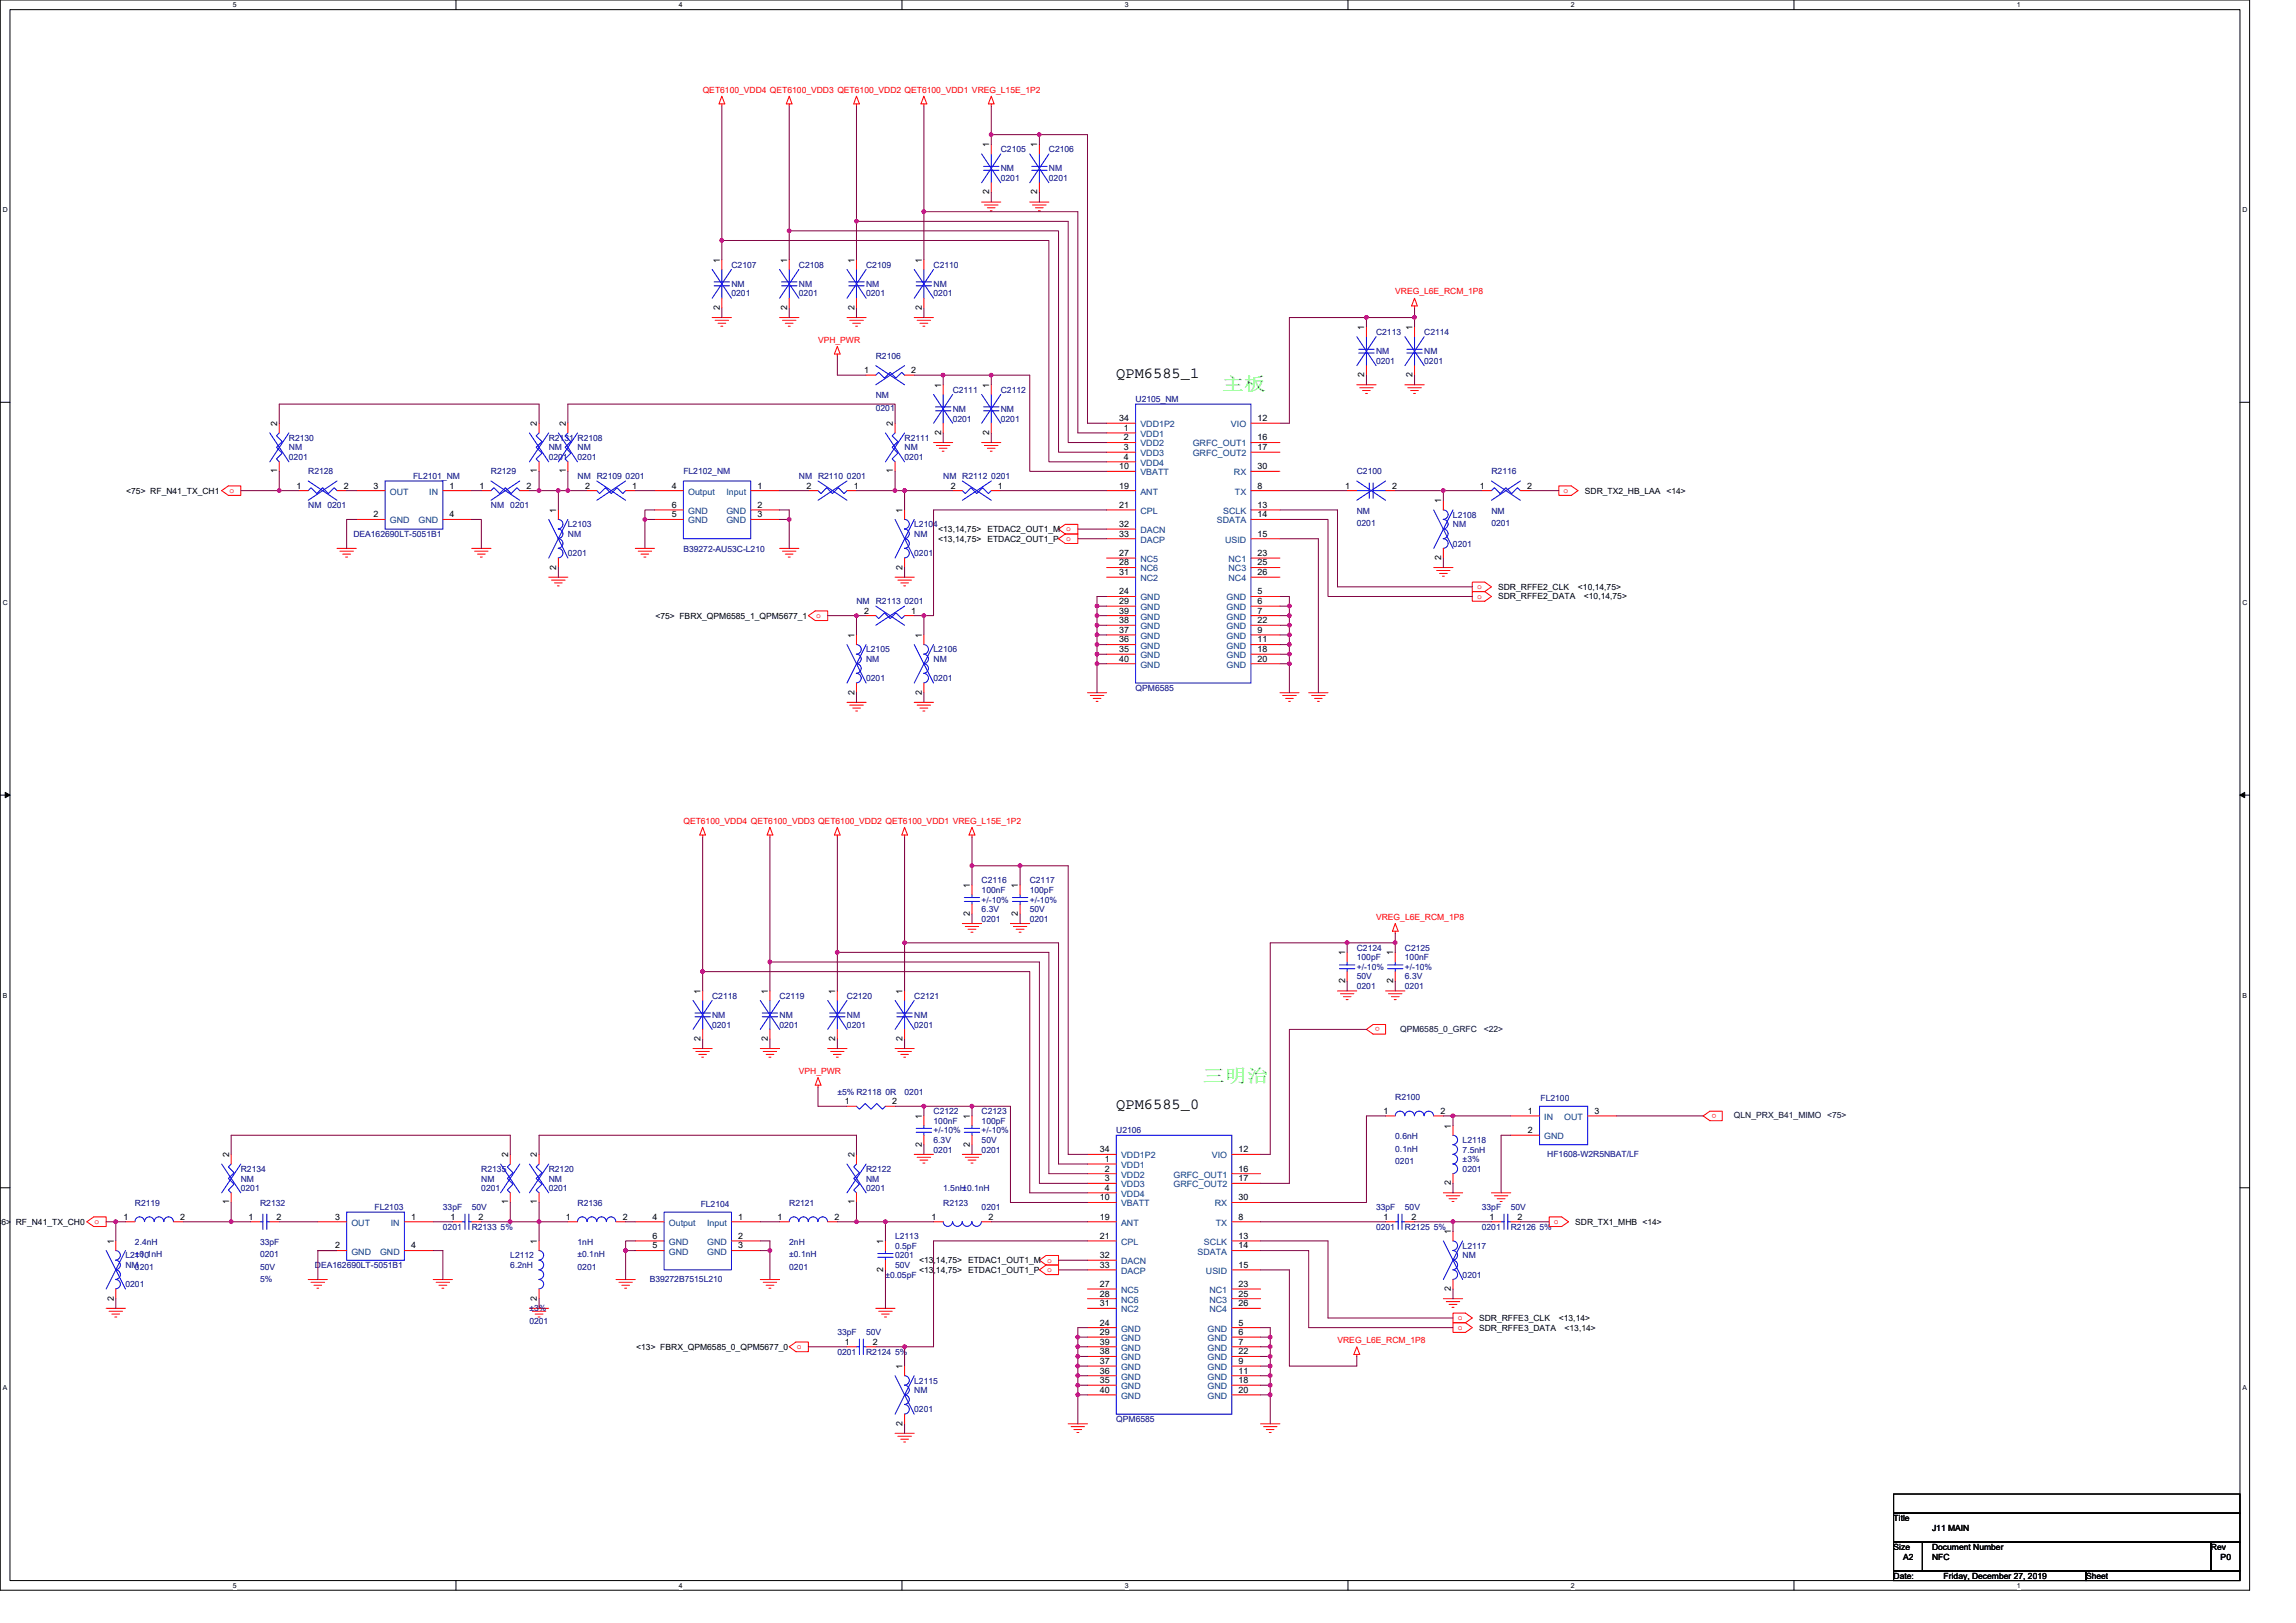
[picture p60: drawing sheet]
<svg xmlns="http://www.w3.org/2000/svg" width="297mm" height="210mm" viewBox="0 0 297 210" stroke-linecap="round" stroke-linejoin="round" font-family="sans-serif">
<defs><g id="words">
<g font-size="2.3" fill="#0f0">
<text x="158.1" y="50.4">主板</text>
<text x="155.6" y="140">三明治</text>
</g>
<g font-size="2">
<text x="144.4" y="48.9">QPM6585_1</text>
<text x="144.4" y="143.5">QPM6585_0</text>
</g>
<g font-size="1.1" fill="#f00">
<text x="90.9" y="12">QET6100_VDD4 QET6100_VDD3 QET6100_VDD2 QET6100_VDD1 VREG_L15E_1P2</text>
<text x="180.5" y="38.1">VREG_L6E_RCM_1P8</text>
<text x="105.8" y="44.3">VPH_PWR</text>
<text x="29.7" y="63.8">o</text>
<text x="202.3" y="63.8">o</text>
<text x="137.9" y="70">o</text>
<text x="191.1" y="76.2">o</text>
<text x="191.1" y="77.4">o</text>
<text x="105.6" y="79.9">o</text>
<text x="88.4" y="106.6">QET6100_VDD4 QET6100_VDD3 QET6100_VDD2 QET6100_VDD1 VREG_L15E_1P2</text>
<text x="178" y="119">VREG_L6E_RCM_1P8</text>
<text x="178.5" y="132.9" transform="rotate(180 178.5 132.9)">o</text>
<text x="103.4" y="138.9">VPH_PWR</text>
<text x="222.1" y="144.1" transform="rotate(180 222.1 144.1)">o</text>
<text x="12.2" y="158.3">o</text>
<text x="201" y="158.3">o</text>
<text x="135.5" y="163.3">o</text>
<text x="135.5" y="164.6">o</text>
<text x="173" y="173.8">VREG_L6E_RCM_1P8</text>
<text x="188.6" y="170.8">o</text>
<text x="188.6" y="172">o</text>
<text x="103.1" y="174.5">o</text>
</g>
<g font-size="1.1">
<text x="128" y="19.1" transform="rotate(-90 128 19.1)">1</text>
<text x="134.2" y="19.1" transform="rotate(-90 134.2 19.1)">1</text>
<text x="128" y="25.1" transform="rotate(-90 128 25.1)">2</text>
<text x="134.2" y="25.1" transform="rotate(-90 134.2 25.1)">2</text>
<text x="93.1" y="34" transform="rotate(-90 93.1 34)">1</text>
<text x="101.8" y="34" transform="rotate(-90 101.8 34)">1</text>
<text x="110.5" y="34" transform="rotate(-90 110.5 34)">1</text>
<text x="119.2" y="34" transform="rotate(-90 119.2 34)">1</text>
<text x="93.1" y="40.1" transform="rotate(-90 93.1 40.1)">2</text>
<text x="101.8" y="40.1" transform="rotate(-90 101.8 40.1)">2</text>
<text x="110.5" y="40.1" transform="rotate(-90 110.5 40.1)">2</text>
<text x="119.2" y="40.1" transform="rotate(-90 119.2 40.1)">2</text>
<text x="176.5" y="42.7" transform="rotate(-90 176.5 42.7)">1</text>
<text x="182.7" y="42.7" transform="rotate(-90 182.7 42.7)">1</text>
<text x="111.8" y="48.3">1</text>
<text x="117.9" y="48.3">2</text>
<text x="121.7" y="50.2" transform="rotate(-90 121.7 50.2)">1</text>
<text x="128" y="50.2" transform="rotate(-90 128 50.2)">1</text>
<text x="176.5" y="48.8" transform="rotate(-90 176.5 48.8)">2</text>
<text x="182.7" y="48.8" transform="rotate(-90 182.7 48.8)">2</text>
<text x="35.9" y="55.1" transform="rotate(-90 35.9 55.1)">2</text>
<text x="69.5" y="55.1" transform="rotate(-90 69.5 55.1)">2</text>
<text x="73.2" y="55.1" transform="rotate(-90 73.2 55.1)">2</text>
<text x="115.5" y="55.1" transform="rotate(-90 115.5 55.1)">2</text>
<text x="121.7" y="56.3" transform="rotate(-90 121.7 56.3)">2</text>
<text x="128" y="56.3" transform="rotate(-90 128 56.3)">2</text>
<text x="144.8" y="54.5">34</text>
<text x="145.4" y="55.7">1</text>
<text x="145.4" y="57">2</text>
<text x="145.4" y="58.2">3</text>
<text x="145.4" y="59.5">4</text>
<text x="162.7" y="57">16</text>
<text x="162.7" y="58.2">17</text>
<text x="162.7" y="54.5">12</text>
<text x="16.3" y="63.9">&lt;75&gt; RF_N41_TX_CH1</text>
<text x="35.9" y="61.3" transform="rotate(-90 35.9 61.3)">1</text>
<text x="38.4" y="63.2">1</text>
<text x="44.5" y="63.2">2</text>
<text x="48.3" y="63.2">3</text>
<text x="58.2" y="63.2">1</text>
<text x="62" y="63.2">1</text>
<text x="68.1" y="63.2">2</text>
<text x="69.5" y="61.3" transform="rotate(-90 69.5 61.3)">1</text>
<text x="73.2" y="61.3" transform="rotate(-90 73.2 61.3)">1</text>
<text x="75.7" y="63.2">2</text>
<text x="81.8" y="63.2">1</text>
<text x="86.9" y="63.2">4</text>
<text x="86.9" y="65.7">6</text>
<text x="98" y="63.2">1</text>
<text x="98" y="65.7">2</text>
<text x="104.3" y="63.2">2</text>
<text x="110.4" y="63.2">1</text>
<text x="115.5" y="61.3" transform="rotate(-90 115.5 61.3)">1</text>
<text x="123" y="63.2">2</text>
<text x="129.1" y="63.2">1</text>
<text x="144.8" y="63.2">19</text>
<text x="144.8" y="65.7">21</text>
<text x="144.8" y="60.7">10</text>
<text x="162.7" y="63.2">8</text>
<text x="162.7" y="60.7">30</text>
<text x="162.7" y="65.7">13</text>
<text x="174" y="63.2">1</text>
<text x="180.1" y="63.2">2</text>
<text x="186.5" y="65.1" transform="rotate(-90 186.5 65.1)">1</text>
<text x="191.4" y="63.2">1</text>
<text x="197.6" y="63.2">2</text>
<text x="205" y="63.9">SDR_TX2_HB_LAA &lt;14&gt;</text>
<text x="48.3" y="66.9">2</text>
<text x="58.2" y="66.9">4</text>
<text x="72" y="66.3" transform="rotate(-90 72 66.3)">1</text>
<text x="86.9" y="66.9">5</text>
<text x="98" y="66.9">3</text>
<text x="116.8" y="66.3" transform="rotate(-90 116.8 66.3)">1</text>
<text x="121.4" y="68.9">&lt;13,14,75&gt; ETDAC2_OUT1_M o</text>
<text x="121.4" y="70.1">&lt;13,14,75&gt; ETDAC2_OUT1_P</text>
<text x="144.8" y="68.2">32</text>
<text x="144.8" y="69.4">33</text>
<text x="144.8" y="71.9">27</text>
<text x="162.7" y="66.9">14</text>
<text x="162.7" y="69.4">15</text>
<text x="162.7" y="71.9">23</text>
<text x="72" y="73.7" transform="rotate(-90 72 73.7)">2</text>
<text x="116.8" y="73.7" transform="rotate(-90 116.8 73.7)">2</text>
<text x="144.8" y="76.9">24</text>
<text x="144.8" y="74.4">31</text>
<text x="144.8" y="73.2">28</text>
<text x="162.7" y="76.9">5</text>
<text x="162.7" y="73.2">25</text>
<text x="162.7" y="74.4">26</text>
<text x="186.5" y="72.5" transform="rotate(-90 186.5 72.5)">2</text>
<text x="193.8" y="76.3">SDR_RFFE2_CLK</text>
<text x="193.8" y="77.6">SDR_RFFE2_DATA</text>
<text x="204.1" y="76.3">&lt;10,14,75&gt;</text>
<text x="204.9" y="77.6">&lt;10,14,75&gt;</text>
<text x="84.8" y="80.1">&lt;75&gt; FBRX_QPM6585_1_QPM5677_1</text>
<text x="110.5" y="82.5" transform="rotate(-90 110.5 82.5)">1</text>
<text x="111.8" y="79.4">2</text>
<text x="117.9" y="79.4">1</text>
<text x="119.2" y="82.5" transform="rotate(-90 119.2 82.5)">1</text>
<text x="144.8" y="78.1">29</text>
<text x="144.8" y="83.1">36</text>
<text x="144.8" y="81.9">37</text>
<text x="144.8" y="80.6">38</text>
<text x="144.8" y="79.4">39</text>
<text x="162.7" y="78.1">6</text>
<text x="162.7" y="79.4">7</text>
<text x="162.7" y="80.6">22</text>
<text x="162.7" y="81.9">9</text>
<text x="162.7" y="83.1">11</text>
<text x="110.5" y="89.9" transform="rotate(-90 110.5 89.9)">2</text>
<text x="119.2" y="89.9" transform="rotate(-90 119.2 89.9)">2</text>
<text x="144.8" y="84.4">35</text>
<text x="144.8" y="85.6">40</text>
<text x="162.7" y="84.4">18</text>
<text x="162.7" y="85.6">20</text>
<text x="125.5" y="118.5" transform="rotate(-90 125.5 118.5)">2</text>
<text x="125.5" y="114.9" transform="rotate(-90 125.5 114.9)">1</text>
<text x="131.7" y="118.5" transform="rotate(-90 131.7 118.5)">2</text>
<text x="131.7" y="114.9" transform="rotate(-90 131.7 114.9)">1</text>
<text x="174" y="123.6" transform="rotate(-90 174 123.6)">1</text>
<text x="180.2" y="123.6" transform="rotate(-90 180.2 123.6)">1</text>
<text x="90.6" y="128.6" transform="rotate(-90 90.6 128.6)">1</text>
<text x="99.3" y="128.6" transform="rotate(-90 99.3 128.6)">1</text>
<text x="108.1" y="128.6" transform="rotate(-90 108.1 128.6)">1</text>
<text x="116.8" y="128.6" transform="rotate(-90 116.8 128.6)">1</text>
<text x="174" y="127.2" transform="rotate(-90 174 127.2)">2</text>
<text x="180.2" y="127.2" transform="rotate(-90 180.2 127.2)">2</text>
<text x="90.6" y="134.7" transform="rotate(-90 90.6 134.7)">2</text>
<text x="99.3" y="134.7" transform="rotate(-90 99.3 134.7)">2</text>
<text x="108.1" y="134.7" transform="rotate(-90 108.1 134.7)">2</text>
<text x="116.8" y="134.7" transform="rotate(-90 116.8 134.7)">2</text>
<text x="109.3" y="142.9">1</text>
<text x="115.4" y="142.9">2</text>
<text x="29.6" y="149.7" transform="rotate(-90 29.6 149.7)">2</text>
<text x="65.7" y="149.7" transform="rotate(-90 65.7 149.7)">2</text>
<text x="69.5" y="149.7" transform="rotate(-90 69.5 149.7)">2</text>
<text x="110.5" y="149.7" transform="rotate(-90 110.5 149.7)">2</text>
<text x="119.2" y="148.4" transform="rotate(-90 119.2 148.4)">2</text>
<text x="119.2" y="144.8" transform="rotate(-90 119.2 144.8)">1</text>
<text x="125.5" y="148.4" transform="rotate(-90 125.5 148.4)">2</text>
<text x="125.5" y="144.8" transform="rotate(-90 125.5 144.8)">1</text>
<text x="142.3" y="149.1">34</text>
<text x="160.2" y="149.1">12</text>
<text x="179" y="144.1">1</text>
<text x="186.3" y="144.1">2</text>
<text x="187.7" y="146" transform="rotate(-90 187.7 146)">1</text>
<text x="197.7" y="144.1">1</text>
<text x="197.7" y="146.6">2</text>
<text x="206.3" y="144.1">3</text>
<text x="29.6" y="155.8" transform="rotate(-90 29.6 155.8)">1</text>
<text x="65.7" y="155.8" transform="rotate(-90 65.7 155.8)">1</text>
<text x="69.5" y="155.8" transform="rotate(-90 69.5 155.8)">1</text>
<text x="110.5" y="155.8" transform="rotate(-90 110.5 155.8)">1</text>
<text x="142.3" y="155.3">10</text>
<text x="142.9" y="150.3">1</text>
<text x="142.9" y="151.6">2</text>
<text x="142.9" y="152.8">3</text>
<text x="142.9" y="154.1">4</text>
<text x="160.2" y="155.3">30</text>
<text x="160.2" y="151.6">16</text>
<text x="160.2" y="152.8">17</text>
<text x="187.7" y="153.4" transform="rotate(-90 187.7 153.4)">2</text>
<text x="-.4" y="158.5">&lt;</text>
<text x=".2" y="158.5">6&gt;</text>
<text x="2" y="158.5">RF_N41_TX_CH0</text>
<text x="14.7" y="160.9" transform="rotate(-90 14.7 160.9)">1</text>
<text x="16" y="157.8">1</text>
<text x="23.3" y="157.8">2</text>
<text x="32.1" y="157.8">1</text>
<text x="35.8" y="157.8">2</text>
<text x="43.3" y="161.5">2</text>
<text x="43.3" y="157.8">3</text>
<text x="53.2" y="157.8">1</text>
<text x="53.2" y="161.5">4</text>
<text x="58.3" y="157.8">1</text>
<text x="61.9" y="157.8">2</text>
<text x="69.5" y="160.9" transform="rotate(-90 69.5 160.9)">1</text>
<text x="73.2" y="157.8">1</text>
<text x="80.6" y="157.8">2</text>
<text x="84.4" y="157.8">4</text>
<text x="84.4" y="161.5">5</text>
<text x="84.4" y="160.3">6</text>
<text x="95.5" y="157.8">1</text>
<text x="95.5" y="160.3">2</text>
<text x="95.5" y="161.5">3</text>
<text x="100.6" y="157.8">1</text>
<text x="107.9" y="157.8">2</text>
<text x="114.3" y="160.9" transform="rotate(-90 114.3 160.9)">1</text>
<text x="120.5" y="157.8">1</text>
<text x="127.9" y="157.8">2</text>
<text x="142.3" y="157.8">19</text>
<text x="142.3" y="160.3">21</text>
<text x="160.2" y="157.8">8</text>
<text x="160.2" y="161.5">14</text>
<text x="160.2" y="160.3">13</text>
<text x="179" y="157.8">1</text>
<text x="182.6" y="157.8">2</text>
<text x="187.7" y="159.7" transform="rotate(-90 187.7 159.7)">1</text>
<text x="192.7" y="157.8">1</text>
<text x="196.3" y="157.8">2</text>
<text x="203.8" y="158.5">SDR_TX1_MHB &lt;14&gt;</text>
<text x="114.3" y="164.5" transform="rotate(-90 114.3 164.5)">2</text>
<text x="118.9" y="163.4">&lt;13,14,75&gt; ETDAC1_OUT1_M</text>
<text x="118.9" y="164.7">&lt;13,14,75&gt; ETDAC1_OUT1_P</text>
<text x="142.3" y="162.8">32</text>
<text x="142.3" y="164">33</text>
<text x="142.3" y="166.5">27</text>
<text x="142.3" y="167.7">28</text>
<text x="160.2" y="164">15</text>
<text x="160.2" y="166.5">23</text>
<text x="160.2" y="167.7">25</text>
<text x="187.7" y="167" transform="rotate(-90 187.7 167)">2</text>
<text x="14.7" y="168.3" transform="rotate(-90 14.7 168.3)">2</text>
<text x="69.5" y="168.3" transform="rotate(-90 69.5 168.3)">2</text>
<text x="109.3" y="174">1</text>
<text x="112.9" y="174">2</text>
<text x="142.3" y="171.5">24</text>
<text x="142.3" y="172.7">29</text>
<text x="142.3" y="174">39</text>
<text x="142.3" y="169">31</text>
<text x="160.2" y="171.5">5</text>
<text x="160.2" y="172.7">6</text>
<text x="160.2" y="174">7</text>
<text x="160.2" y="169">26</text>
<text x="191.3" y="170.9">SDR_RFFE3_CLK</text>
<text x="191.3" y="172.1">SDR_RFFE3_DATA</text>
<text x="201.7" y="170.9">&lt;13,14&gt;</text>
<text x="202.4" y="172.1">&lt;13,14&gt;</text>
<text x="82.3" y="174.6">&lt;13&gt; FBRX_QPM6585_0_QPM5677_0</text>
<text x="116.8" y="177.1" transform="rotate(-90 116.8 177.1)">1</text>
<text x="142.3" y="178.9">35</text>
<text x="142.3" y="177.7">36</text>
<text x="142.3" y="176.5">37</text>
<text x="142.3" y="175.2">38</text>
<text x="160.2" y="175.2">22</text>
<text x="160.2" y="176.5">9</text>
<text x="160.2" y="177.7">11</text>
<text x="160.2" y="178.9">18</text>
<text x="116.8" y="184.5" transform="rotate(-90 116.8 184.5)">2</text>
<text x="142.3" y="180.2">40</text>
<text x="160.2" y="180.2">20</text>
<text x="245" y="196.8">Title</text>
<text x="245" y="200.5">Size</text>
<text x="246.2" y="201.8">A2</text>
<text x="250" y="200.5">Document Number</text>
<text x="250" y="201.8">NFC</text>
<text x="250" y="198">J11 MAIN</text>
<text x="286" y="200.5">Rev</text>
<text x="287.3" y="201.8">P0</text>
<text x="245" y="204.3">Date:</text>
<text x="251.5" y="204.3">Friday, December 27, 2019</text>
<text x="269.9" y="204.3">Sheet</text>
</g>
<g font-size="1.1" fill="#000080">
<text x="129.5" y="19.7">C2105</text>
<text x="129.5" y="22.2">NM</text>
<text x="129.5" y="23.4">0201</text>
<text x="135.7" y="19.7">C2106</text>
<text x="135.7" y="22.2">NM</text>
<text x="135.7" y="23.4">0201</text>
<text x="94.6" y="34.6">C2107</text>
<text x="103.4" y="34.6">C2108</text>
<text x="112.1" y="34.6">C2109</text>
<text x="120.8" y="34.6">C2110</text>
<text x="94.6" y="37.1">NM</text>
<text x="94.6" y="38.4">0201</text>
<text x="103.4" y="37.1">NM</text>
<text x="103.4" y="38.4">0201</text>
<text x="112.1" y="37.1">NM</text>
<text x="112.1" y="38.4">0201</text>
<text x="120.8" y="37.1">NM</text>
<text x="120.8" y="38.4">0201</text>
<text x="113.3" y="46.4">R2106</text>
<text x="178" y="43.3">C2113</text>
<text x="178" y="45.8">NM</text>
<text x="178" y="47.1">0201</text>
<text x="184.3" y="43.3">C2114</text>
<text x="184.3" y="45.8">NM</text>
<text x="184.3" y="47.1">0201</text>
<text x="113.3" y="51.5">NM</text>
<text x="113.3" y="53.2">0201</text>
<text x="123.3" y="50.8">C2111</text>
<text x="123.3" y="53.3">NM</text>
<text x="129.5" y="50.8">C2112</text>
<text x="129.5" y="53.3">NM</text>
<text x="146.9" y="52">U2105_NM</text>
<text x="37.4" y="57">R2130</text>
<text x="37.4" y="58.3">NM</text>
<text x="37.4" y="59.5">0201</text>
<text x="71" y="57">R2131 R2108</text>
<text x="71" y="58.3">NM</text>
<text x="71" y="59.5">0201</text>
<text x="74.7" y="58.3">NM</text>
<text x="74.7" y="59.5">0201</text>
<text x="117" y="57">R2111</text>
<text x="117" y="58.3">NM</text>
<text x="117" y="59.5">0201</text>
<text x="123.3" y="54.5">0201</text>
<text x="129.5" y="54.5">0201</text>
<text x="39.9" y="61.4">R2128</text>
<text x="39.9" y="65.7">NM 0201</text>
<text x="53.4" y="62">FL2101_NM</text>
<text x="63.5" y="61.4">R2129</text>
<text x="63.5" y="65.7">NM</text>
<text x="66" y="65.7">0201</text>
<text x="74.7" y="62">NM</text>
<text x="77.2" y="62">R2109</text>
<text x="80.9" y="62">0201</text>
<text x="88.4" y="61.4">FL2102_NM</text>
<text x="103.4" y="62">NM R2110</text>
<text x="109.6" y="62">0201</text>
<text x="122" y="62">NM R2112</text>
<text x="128.2" y="62">0201</text>
<text x="175.5" y="61.4">C2100</text>
<text x="193" y="61.4">R2116</text>
<text x="45.7" y="69.5">DEA162690LT-5051B1</text>
<text x="73.5" y="68.2">L2103</text>
<text x="73.5" y="69.5">NM</text>
<text x="73.5" y="72">0201</text>
<text x="88.4" y="71.5">B39272-AU53C-L210</text>
<text x="118.3" y="68.2">L2104</text>
<text x="118.3" y="69.5">NM</text>
<text x="118.3" y="72">0201</text>
<text x="175.5" y="66.5">NM</text>
<text x="175.5" y="68.1">0201</text>
<text x="188" y="67">L2108</text>
<text x="188" y="68.2">NM</text>
<text x="188" y="70.7">0201</text>
<text x="193" y="66.5">NM</text>
<text x="193" y="68.1">0201</text>
<text x="110.8" y="78.2">NM</text>
<text x="113.3" y="78.2">R2113</text>
<text x="117" y="78.2">0201</text>
<text x="112.1" y="84.4">L2105</text>
<text x="112.1" y="85.7">NM</text>
<text x="112.1" y="88.1">0201</text>
<text x="120.8" y="84.4">L2106</text>
<text x="120.8" y="85.7">NM</text>
<text x="120.8" y="88.1">0201</text>
<text x="146.9" y="89.4">QPM6585</text>
<text x="127" y="114.3">C2116</text>
<text x="127" y="115.5">100nF</text>
<text x="127" y="119.3">0201</text>
<text x="127" y="118">6.3V</text>
<text x="127" y="116.8">+/-10%</text>
<text x="133.2" y="114.3">C2117</text>
<text x="133.2" y="115.5">100pF</text>
<text x="133.2" y="119.3">0201</text>
<text x="133.2" y="118">50V</text>
<text x="133.2" y="116.8">+/-10%</text>
<text x="175.5" y="123">C2124</text>
<text x="175.5" y="124.2">100pF</text>
<text x="175.5" y="125.5">+/-10%</text>
<text x="181.8" y="123">C2125</text>
<text x="181.8" y="124.2">100nF</text>
<text x="181.8" y="125.5">+/-10%</text>
<text x="92.1" y="129.2">C2118</text>
<text x="92.1" y="131.7">NM</text>
<text x="100.9" y="129.2">C2119</text>
<text x="100.9" y="131.7">NM</text>
<text x="109.6" y="129.2">C2120</text>
<text x="109.6" y="131.7">NM</text>
<text x="118.3" y="129.2">C2121</text>
<text x="118.3" y="131.7">NM</text>
<text x="175.5" y="128">0201</text>
<text x="175.5" y="126.7">50V</text>
<text x="181.8" y="128">0201</text>
<text x="181.8" y="126.7">6.3V</text>
<text x="92.1" y="132.9">0201</text>
<text x="100.9" y="132.9">0201</text>
<text x="109.6" y="132.9">0201</text>
<text x="118.3" y="132.9">0201</text>
<text x="108.3" y="141.7">±5% R2118 0R</text>
<text x="117" y="141.7">0201</text>
<text x="180.5" y="142.3">R2100</text>
<text x="199.3" y="142.4">FL2100</text>
<text x="120.8" y="144.1">C2122</text>
<text x="120.8" y="145.4">100nF</text>
<text x="120.8" y="149.1">0201</text>
<text x="120.8" y="147.9">6.3V</text>
<text x="120.8" y="146.6">+/-10%</text>
<text x="127" y="144.1">C2123</text>
<text x="127" y="145.4">100pF</text>
<text x="127" y="149.1">0201</text>
<text x="127" y="147.9">50V</text>
<text x="127" y="146.6">+/-10%</text>
<text x="144.4" y="146.6">U2106</text>
<text x="180.5" y="147.4">0.6nH</text>
<text x="180.5" y="149">0.1nH</text>
<text x="189.2" y="147.9">L2118</text>
<text x="189.2" y="149.1">7.5nH</text>
<text x="200.2" y="149.6">HF1608-W2R5NBAT/LF</text>
<text x="17.5" y="156">R2119</text>
<text x="31.2" y="151.6">R2134</text>
<text x="31.2" y="152.9">NM</text>
<text x="31.2" y="154.1">0201</text>
<text x="33.7" y="156">R2132</text>
<text x="62.3" y="151.6">R2135</text>
<text x="62.3" y="152.9">NM</text>
<text x="62.3" y="154.1">0201</text>
<text x="71" y="151.6">R2120</text>
<text x="71" y="152.9">NM</text>
<text x="71" y="154.1">0201</text>
<text x="74.7" y="156">R2136</text>
<text x="102.1" y="156">R2121</text>
<text x="112.1" y="151.6">R2122</text>
<text x="112.1" y="152.9">NM</text>
<text x="112.1" y="154.1">0201</text>
<text x="122" y="156">R2123</text>
<text x="122" y="154.1">1.5nH±0.1nH</text>
<text x="180.5" y="150.6">0201</text>
<text x="189.2" y="150.4">±3%</text>
<text x="189.2" y="151.6">0201</text>
<text x="17.5" y="161.1">2.4nH</text>
<text x="33.7" y="161.1">33pF</text>
<text x="48.5" y="156.6">FL2103</text>
<text x="57.3" y="156.6">33pF</text>
<text x="57.3" y="159.1">0201</text>
<text x="61" y="159.1">R2133</text>
<text x="61" y="156.6">50V</text>
<text x="64.8" y="159.1">5%</text>
<text x="74.7" y="161.1">1nH</text>
<text x="90.7" y="156.1">FL2104</text>
<text x="102.1" y="161.1">2nH</text>
<text x="115.8" y="160.3">L2113</text>
<text x="115.8" y="161.6">0.5pF</text>
<text x="127" y="156.6">0201</text>
<text x="178" y="156.6">33pF</text>
<text x="178" y="159.1">0201</text>
<text x="181.8" y="159.1">R2125</text>
<text x="181.8" y="156.6">50V</text>
<text x="185.5" y="159.1">5%</text>
<text x="189.2" y="161.6">L2117</text>
<text x="191.7" y="156.6">33pF</text>
<text x="191.7" y="159.1">0201</text>
<text x="195.4" y="159.1">R2126</text>
<text x="195.4" y="156.6">50V</text>
<text x="199.2" y="159.1">5%</text>
<text x="16.2" y="162.8">L2110</text>
<text x="16.2" y="164.1">NM0201</text>
<text x="16.2" y="166.6">0201</text>
<text x="17.5" y="162.7">±0.1nH</text>
<text x="33.7" y="162.7">0201</text>
<text x="33.7" y="164.3">50V</text>
<text x="33.7" y="165.9">5%</text>
<text x="40.7" y="164.1">DEA162690LT-5051B1</text>
<text x="66" y="162.8">L2112</text>
<text x="66" y="164.1">6.2nH</text>
<text x="74.7" y="162.7">±0.1nH</text>
<text x="74.7" y="164.3">0201</text>
<text x="84" y="165.8">B39272B7515L210</text>
<text x="102.1" y="162.7">±0.1nH</text>
<text x="102.1" y="164.3">0201</text>
<text x="114.6" y="165.3">±0.05pF</text>
<text x="115.8" y="162.8">0201</text>
<text x="115.8" y="164.1">50V</text>
<text x="189.2" y="162.8">NM</text>
<text x="189.2" y="165.3">0201</text>
<text x="68.5" y="169.7">±3%</text>
<text x="68.5" y="171.3">0201</text>
<text x="108.3" y="172.8">33pF</text>
<text x="112.1" y="172.8">50V</text>
<text x="108.3" y="175.3">0201</text>
<text x="112.1" y="175.3">R2124</text>
<text x="115.8" y="175.3">5%</text>
<text x="118.3" y="179">L2115</text>
<text x="118.3" y="180.2">NM</text>
<text x="118.3" y="182.7">0201</text>
<text x="144.4" y="184">QPM6585</text>
</g>
<g font-size="1.1" fill="#004080">
<text x="147.5" y="56.5">VDD1</text>
<text x="147.5" y="57.8">VDD2</text>
<text x="147.5" y="59">VDD3</text>
<text x="147.5" y="55.3">VDD1P2</text>
<text x="154.3" y="57.8">GRFC_OUT1</text>
<text x="154.3" y="59">GRFC_OUT2</text>
<text x="159.3" y="55.3">VIO</text>
<text x="50.4" y="64">OUT</text>
<text x="55.5" y="64">IN</text>
<text x="89" y="64">Output</text>
<text x="94" y="64">Input</text>
<text x="147.5" y="64">ANT</text>
<text x="147.5" y="60.3">VDD4</text>
<text x="147.5" y="61.5">VBATT</text>
<text x="159.6" y="61.5">RX</text>
<text x="159.8" y="64">TX</text>
<text x="50.4" y="67.7">GND</text>
<text x="54.1" y="67.7">GND</text>
<text x="89" y="67.7">GND</text>
<text x="89" y="66.5">GND</text>
<text x="94" y="66.5">GND</text>
<text x="94" y="67.7">GND</text>
<text x="147.5" y="66.5">CPL</text>
<text x="147.5" y="69">DACN</text>
<text x="147.5" y="70.2">DACP</text>
<text x="157.4" y="67.7">SDATA</text>
<text x="158.2" y="66.5">SCLK</text>
<text x="158.5" y="70.2">USID</text>
<text x="147.5" y="77.7">GND</text>
<text x="147.5" y="75.2">NC2</text>
<text x="147.5" y="72.7">NC5</text>
<text x="147.5" y="73.9">NC6</text>
<text x="158.7" y="77.7">GND</text>
<text x="158.9" y="72.7">NC1</text>
<text x="158.9" y="73.9">NC3</text>
<text x="158.9" y="75.2">NC4</text>
<text x="147.5" y="78.9">GND</text>
<text x="147.5" y="83.9">GND</text>
<text x="147.5" y="82.7">GND</text>
<text x="147.5" y="81.4">GND</text>
<text x="147.5" y="80.2">GND</text>
<text x="158.7" y="78.9">GND</text>
<text x="158.7" y="80.2">GND</text>
<text x="158.7" y="81.4">GND</text>
<text x="158.7" y="82.7">GND</text>
<text x="158.7" y="83.9">GND</text>
<text x="147.5" y="85.2">GND</text>
<text x="147.5" y="86.4">GND</text>
<text x="158.7" y="85.2">GND</text>
<text x="158.7" y="86.4">GND</text>
<text x="145" y="149.9">VDD1P2</text>
<text x="156.8" y="149.9">VIO</text>
<text x="199.8" y="144.9">IN</text>
<text x="199.8" y="147.4">GND</text>
<text x="202.4" y="144.9">OUT</text>
<text x="145" y="151.1">VDD1</text>
<text x="145" y="152.4">VDD2</text>
<text x="145" y="153.6">VDD3</text>
<text x="145" y="154.8">VDD4</text>
<text x="151.8" y="152.4">GRFC_OUT1</text>
<text x="151.8" y="153.6">GRFC_OUT2</text>
<text x="45.5" y="158.6">OUT</text>
<text x="50.6" y="158.6">IN</text>
<text x="86.5" y="158.6">Output</text>
<text x="86.5" y="161.1">GND</text>
<text x="91.5" y="158.6">Input</text>
<text x="91.5" y="161.1">GND</text>
<text x="145" y="158.6">ANT</text>
<text x="145" y="161.1">CPL</text>
<text x="145" y="156.1">VBATT</text>
<text x="155.8" y="161.1">SCLK</text>
<text x="157.2" y="156.1">RX</text>
<text x="157.3" y="158.6">TX</text>
<text x="45.5" y="162.3">GND</text>
<text x="49.2" y="162.3">GND</text>
<text x="86.5" y="162.3">GND</text>
<text x="91.5" y="162.3">GND</text>
<text x="145" y="163.6">DACN</text>
<text x="145" y="164.8">DACP</text>
<text x="145" y="167.3">NC5</text>
<text x="154.9" y="162.3">SDATA</text>
<text x="156" y="164.8">USID</text>
<text x="156.5" y="167.3">NC1</text>
<text x="145" y="172.3">GND</text>
<text x="145" y="173.5">GND</text>
<text x="145" y="169.8">NC2</text>
<text x="145" y="168.5">NC6</text>
<text x="156.2" y="172.3">GND</text>
<text x="156.2" y="173.5">GND</text>
<text x="156.5" y="168.5">NC3</text>
<text x="156.5" y="169.8">NC4</text>
<text x="145" y="179.7">GND</text>
<text x="145" y="178.5">GND</text>
<text x="145" y="177.2">GND</text>
<text x="145" y="176">GND</text>
<text x="145" y="174.8">GND</text>
<text x="156.2" y="174.8">GND</text>
<text x="156.2" y="176">GND</text>
<text x="156.2" y="177.2">GND</text>
<text x="156.2" y="178.5">GND</text>
<text x="156.2" y="179.7">GND</text>
<text x="145" y="181">GND</text>
<text x="156.2" y="181">GND</text>
</g>
<g font-size="1.1" fill="#000040">
<text x="181.1" y="133.5">QPM6585_0_GRFC</text>
<text x="192" y="133.5">&lt;22&gt;</text>
<text x="224.3" y="144.7">QLN_PRX_B41_MIMO &lt;75&gt;</text>
</g>
<g font-size=".9">
<text x="30.1" y="1">5</text>
<text x="87.8" y="1">4</text>
<text x="145.5" y="1">3</text>
<text x="203.2" y="1">2</text>
<text x="260.9" y="1">1</text>
<text x=".4" y="27.5">D</text>
<text x="290.1" y="27.5">D</text>
<text x=".4" y="78.3">C</text>
<text x="290.1" y="78.3">C</text>
<text x=".4" y="129.1">B</text>
<text x="290.1" y="129.1">B</text>
<text x=".4" y="179.9">A</text>
<text x="290.1" y="179.9">A</text>
<text x="30.1" y="205.4">5</text>
<text x="87.8" y="205.4">4</text>
<text x="145.5" y="205.4">3</text>
<text x="203.2" y="205.4">2</text>
<text x="260.9" y="205.4">1</text>
</g>
</g></defs>
<path d="M0 0h291v205.7h-291zM1.3 1.2h288.5v203.3h-288.5z" fill="none" stroke="#000" stroke-width=".13"/>
<g fill="#fff">
<path d="M30.1 .1h.5v1h-.5z"/>
<path d="M30.1 204.6h.5v1h-.5z"/>
</g>
<path d="M59 0v1.2M59 204.5v1.2" fill="none" stroke="#000" stroke-width=".13"/>
<g fill="#fff">
<path d="M87.8 .1h.5v1h-.5z"/>
<path d="M87.8 204.6h.5v1h-.5z"/>
</g>
<path d="M116.7 0v1.2M116.7 204.5v1.2" fill="none" stroke="#000" stroke-width=".13"/>
<g fill="#fff">
<path d="M145.5 .1h.5v1h-.5z"/>
<path d="M145.5 204.6h.5v1h-.5z"/>
</g>
<path d="M174.4 0v1.2M174.4 204.5v1.2" fill="none" stroke="#000" stroke-width=".13"/>
<g fill="#fff">
<path d="M203.2 .1h.5v1h-.5z"/>
<path d="M203.2 204.6h.5v1h-.5z"/>
</g>
<path d="M232.1 0v1.2M232.1 204.5v1.2" fill="none" stroke="#000" stroke-width=".13"/>
<g fill="#fff">
<path d="M260.9 .1h.5v1h-.5z"/>
<path d="M260.9 204.6h.5v1h-.5z"/>
<path d="M.4 26.6h.6v1h-.6z"/>
<path d="M290.1 26.6h.6v1h-.6z"/>
<path d="M.4 77.4h.6v1h-.6z"/>
<path d="M290.1 77.4h.6v1h-.6z"/>
</g>
<path d="M0 52h1.3M289.8 52h1.2" fill="none" stroke="#000" stroke-width=".13"/>
<g fill="#fff">
<path d="M.4 128.3h.5v1h-.5z"/>
<path d="M290.1 128.3h.6v1h-.6z"/>
</g>
<path d="M0 102.9h1.3M289.8 102.9h1.2" fill="none" stroke="#000" stroke-width=".13"/>
<path d="M.7 102.5l.6 .4-.6 .3zM289.8 102.9l.6-.4v.7z" fill="#000" stroke="#000" stroke-width=".13"/>
<g fill="#fff">
<path d="M.4 179.1h.5v1h-.5z"/>
<path d="M290.1 179.1h.6v1h-.6z"/>
</g>
<path d="M0 153.7h1.3M289.8 153.7h1.2M245 199.5h3.7v3.7h-3.7zM245 193.3h44.8v2.5h-44.8zM245 195.8h44.8v3.7h-44.8zM248.7 199.5h37.3v3.7h-37.3zM286 199.5h3.8v3.7h-3.8zM245 203.2h24.9v1.3h-24.9zM269.9 203.2h19.9v1.3h-19.9z" fill="none" stroke="#000" stroke-width=".13"/>
<g fill="none" stroke="#f00" stroke-width=".13">
<path d="M93.4 12.4l.4 1h-.8zM93.4 13.4v.3M102.1 12.4l.4 1h-.8zM102.1 13.4v.3M110.8 12.4l.4 1h-.8zM110.8 13.4v.3M119.5 12.4l.4 1h-.8zM119.5 13.4v.3M128.2 12.4l.4 1h-.7zM128.2 13.4v.3M128.2 18.7v1.2M134.5 18.7v1.2"/>
<path d="M93.4 33.6v1.3M93.4 38.6v1.2M102.1 33.6v1.3M102.1 38.6v1.2M110.8 33.6v1.3M110.8 38.6v1.2M119.5 33.6v1.3M119.5 38.6v1.2M127 26.1h2.5M127.4 26.5h1.7M127.7 26.9h1M128.1 27.3h.3"/>
<path d="M128.2 23.6v1.3M133.2 26.1h2.5M133.6 26.5h1.7M134 26.9h1M134.3 27.3h.3M134.5 23.6v1.3M183 39.6v.2M183 38.6l.4 1h-.8zM36.1 59.8v1.2M36.1 54.8v1.2M69.7 59.8v1.2M69.7 54.8v1.2"/>
<path d="M73.5 59.8v1.2M73.5 54.8v1.2M92.1 41.1h2.5M92.5 41.4h1.8M92.9 41.8h1M93.3 42.2h.2M100.9 41.1h2.5M101.2 41.4h1.8M101.6 41.8h1M102 42.2h.2M108.3 44.8l.4 1h-.8zM108.3 45.8v.3"/>
<path d="M109.6 41.1h2.5M109.9 41.4h1.8M110.3 41.8h1M110.7 42.2h.2M112.1 48.5h1.2M115.8 59.8v1.2M115.8 54.8v1.2M117 48.5h1.3M118.3 41.1h2.5M118.7 41.4h1.7M119 41.8h1M119.4 42.2h.3"/>
<path d="M120.8 57.3h2.5M121.1 57.6h1.8M121.5 58h1M121.9 58.4h.2M122 49.8v1.2M122 54.8v1.2M127 57.3h2.5M127.4 57.6h1.7M127.7 58h1M128.1 58.4h.3M128.2 49.8v1.2M128.2 54.8v1.2"/>
<path d="M143.2 56h3.7M143.2 57.3h3.7M143.2 58.5h3.7M143.2 59.8h3.7M143.2 54.8h3.7M161.8 57.3h3.8M161.8 58.5h3.8M161.8 54.8h3.8M175.5 49.8h2.5M175.9 50.2h1.7M176.3 50.5h1M176.7 50.9h.2"/>
<path d="M176.8 42.3v1.3M176.8 47.3v1.2M181.8 49.8h2.5M182.1 50.2h1.8M182.5 50.5h1M182.9 50.9h.2M183 42.3v1.3M183 47.3v1.2M28.7 63.5l.8-.6h1.7v1.2h-1.7zM38.6 63.5h1.3M43.6 71h2.5M43.6 63.5h1.2"/>
<path d="M44 71.3h1.7M44.3 71.7h1.1M44.7 72.1h.3M46.1 67.2h3.7M46.1 63.5h3.7M57.3 63.5h3.7M57.3 67.2h3.7M61 71h2.5M61.4 71.3h1.7M61.8 71.7h1M62.1 72.1h.3M62.3 63.5h1.2"/>
<path d="M67.2 63.5h1.3M71 74.7h2.5M71.3 75.1h1.8M71.7 75.4h1M72.1 75.8h.2M72.2 66v1.2M72.2 72.2v1.2M76 63.5h1.2M80.9 63.5h1.3M82.2 71h2.5M82.6 71.3h1.7M82.9 71.7h1"/>
<path d="M83.3 72.1h.3M84.7 63.5h3.7M84.7 67.2h3.7M84.7 66h3.7M97.1 63.5h3.8M97.1 66h3.8M97.1 67.2h3.8M100.9 71h2.5M101.2 71.3h1.8M101.6 71.7h1M102 72.1h.2M104.6 79.7l.9-.7h1.6v1.3h-1.6z"/>
<path d="M104.6 63.5h1.2M109.6 63.5h1.2M112.1 79.7h1.2M115.8 74.7h2.5M116.2 75.1h1.7M116.5 75.4h1M116.9 75.8h.3M117 66v1.2M117 72.2v1.2M117 79.7h1.3M123.3 63.5h1.2M128.2 63.5h1.3"/>
<path d="M136.9 68.5l.9-.7h1.6v1.3h-1.6zM136.9 69.7l.9-.6h1.6v1.2h-1.6zM143.2 63.5h3.7M143.2 66h3.7M143.2 68.5h3.7M143.2 69.7h3.7M143.2 61h3.7M143.2 77.2h3.7M143.2 78.4h3.7M143.2 79.7h3.7M143.2 74.7h3.7M143.2 72.2h3.7"/>
<path d="M143.2 73.4h3.7M161.8 63.5h3.8M161.8 61h3.8M161.8 67.2h3.8M161.8 69.7h3.8M161.8 66h3.8M161.8 77.2h3.8M161.8 78.4h3.8M161.8 79.7h3.8M161.8 72.2h3.8M161.8 73.4h3.8M161.8 74.7h3.8"/>
<path d="M174.3 63.5h1.2M179.3 63.5h1.2M185.5 73.4h2.5M185.9 73.8h1.7M186.2 74.2h1M186.6 74.5h.3M186.7 64.7v1.3M186.7 71v1.2M190.5 75.3h1.6l.9 .6-.9 .6h-1.6zM190.5 76.5h1.6l.9 .7-.9 .6h-1.6zM191.7 63.5h1.3M196.7 63.5h1.2"/>
<path d="M201.7 62.9h1.6l.8 .6-.8 .6h-1.6zM109.6 90.9h2.5M109.9 91.2h1.8M110.3 91.6h1M110.7 92h.2M110.8 82.1v1.3M110.8 88.4v1.2M118.3 90.9h2.5M118.7 91.2h1.7M119 91.6h1M119.4 92h.3M119.5 82.1v1.3"/>
<path d="M119.5 88.4v1.2M140.7 89.6h2.5M141.1 90h1.7M141.4 90.4h1M141.8 90.7h.2M143.2 84.6h3.7M143.2 83.4h3.7M143.2 82.1h3.7M143.2 80.9h3.7M143.2 85.9h3.7M161.8 80.9h3.8M161.8 82.1h3.8"/>
<path d="M161.8 83.4h3.8M161.8 84.6h3.8M161.8 85.9h3.8M165.6 89.6h2.5M165.9 90h1.8M166.3 90.4h1M166.7 90.7h.2M169.3 89.6h2.5M169.7 90h1.7M170 90.4h1M170.4 90.7h.3M90.9 107l.4 1h-.8z"/>
<path d="M90.9 108v.3M99.6 107l.4 1h-.8zM99.6 108v.3M108.3 107l.4 1h-.8zM108.3 108v.3M117 108v.3M117 107l.4 1h-.7zM124.5 119.5h2.5M124.9 119.9h1.7M125.7 108v.3M125.7 114.5v1.3M125.7 117v1.2"/>
<path d="M125.7 107l.4 1h-.7zM130.7 119.5h2.5M131.1 119.9h1.7M132 114.5v1.3M132 117v1.2M180.5 119.5l.4 1h-.8zM89.7 135.7h2.4M90 136h1.8M90.4 136.4h1M90.8 136.8h.2M90.9 128.2v1.2M90.9 133.2v1.2"/>
<path d="M98.4 135.7h2.5M98.7 136h1.8M99.1 136.4h1M99.5 136.8h.2M99.6 128.2v1.2M99.6 133.2v1.2M105.8 139.4l.4 1h-.7zM107.1 135.7h2.5M107.5 136h1.7M107.8 136.4h1M108.2 136.8h.3M108.3 128.2v1.2"/>
<path d="M108.3 133.2v1.2M115.8 135.7h2.5M116.2 136h1.7M116.5 136.4h1M116.9 136.8h.3M117 128.2v1.2M117 133.2v1.2M125.2 120.2h1.1M125.6 120.6h.3M131.5 120.2h1M131.8 120.6h.3M173 128.2h2.5"/>
<path d="M173.4 128.6h1.8M173.8 128.9h1M174.2 129.3h.2M174.3 123.2v1.3M174.3 125.7v1.3M176.8 133.2l.8-.7h1.7v1.3h-1.7zM179.3 128.2h2.5M179.6 128.6h1.8M180 128.9h1M180.4 129.3h.2M180.5 120.5v.2M180.5 123.2v1.3"/>
<path d="M180.5 125.7v1.3M11.2 158.1l.9-.7h1.6v1.3h-1.6zM16.2 158.1h1.3M22.5 158.1h1.2M29.9 154.3v1.3M29.9 149.4v1.2M32.4 158.1h1.3M34.9 158.1h1.2M41.1 158.1h3.7M52.3 158.1h3.7M58.5 158.1h1.3M61 158.1h1.3"/>
<path d="M66 154.3v1.3M66 149.4v1.2M69.7 154.3v1.3M69.7 149.4v1.2M73.5 158.1h1.2M79.7 158.1h1.2M82.2 158.1h3.7M94.6 158.1h3.8M100.9 158.1h1.2M105.8 140.4v.3M107.1 158.1h1.2M109.6 143.1h1.2"/>
<path d="M110.8 154.3v1.3M110.8 149.4v1.2M114.6 143.1h1.2M118.3 149.4h2.5M118.7 149.7h1.7M119 150.1h1M119.4 150.5h.3M119.5 144.4v1.2M119.5 146.9v1.2M120.8 158.1h1.2M124.5 149.4h2.5M124.9 149.7h1.7"/>
<path d="M125.2 150.1h1.1M125.6 150.5h.3M125.7 144.4v1.2M125.7 146.9v1.2M127 158.1h1.2M140.7 158.1h3.7M140.7 150.6h3.7M140.7 151.8h3.7M140.7 153.1h3.7M140.7 154.3h3.7M140.7 155.6h3.7M140.7 149.4h3.7"/>
<path d="M159.4 158.1h3.7M159.4 155.6h3.7M159.4 151.8h3.7M159.4 153.1h3.7M159.4 149.4h3.7M179.3 158.1h1.2M179.3 144.4h1.2M181.8 158.1h1.2M185.5 144.4h1.2M186.7 154.3h2.5M187.1 154.7h1.7M187.5 155.1h1"/>
<path d="M187.9 155.4h.2M188 159.3v1.2M188 145.6v1.3M188 151.8v1.3M193 158.1h1.2M193 154.3h2.4M193.3 154.7h1.8M193.7 155.1h1M194.1 155.4h.2M195.4 144.4h3.8M195.4 146.9h3.8M195.4 158.1h1.3"/>
<path d="M200.4 157.4h1.6l.9 .7-.9 .6h-1.6zM205.4 144.4h3.7M220.3 144.4l.9-.6h1.6v1.2h-1.6zM13.7 169.3h2.5M14.1 169.7h1.8M14.5 170h1M14.9 170.4h.2M15 160.5v1.3M15 166.8v1.2M39.9 165.5h2.5M40.2 165.9h1.8M40.6 166.3h1"/>
<path d="M41 166.7h.2M41.1 161.8h3.7M52.3 161.8h3.7M56 165.5h2.5M56.4 165.9h1.8M56.8 166.3h1M57.2 166.7h.2M68.5 169.3h2.5M68.9 169.7h1.7M69.2 170h1M69.6 170.4h.3M69.7 160.5v1.3"/>
<path d="M69.7 166.8v1.2M79.7 165.5h2.5M80.1 165.9h1.7M80.5 166.3h.9M80.8 166.7h.3M82.2 161.8h3.7M82.2 160.5h3.7M94.6 160.5h3.8M94.6 161.8h3.8M98.4 165.5h2.5M98.7 165.9h1.8M99.1 166.3h1"/>
<path d="M99.5 166.7h.2M102.1 174.2l.9-.6h1.6v1.3h-1.6zM109.6 174.2h1.2M112.1 174.2h1.2M113.3 169.3h2.5M113.7 169.7h1.7M114 170h1M114.4 170.4h.3M114.6 160.5v1.3M114.6 163v1.3M117 176.7v1.3M134.5 163l.8-.6h1.6v1.3h-1.6z"/>
<path d="M134.5 164.3l.8-.6h1.6v1.2h-1.6zM140.7 160.5h3.7M140.7 163h3.7M140.7 164.3h3.7M140.7 171.8h3.7M140.7 173h3.7M140.7 179.2h3.7M140.7 178h3.7M140.7 176.7h3.7M140.7 175.5h3.7M140.7 174.2h3.7M140.7 169.3h3.7"/>
<path d="M140.7 166.8h3.7M140.7 168h3.7M159.4 161.8h3.7M159.4 164.3h3.7M159.4 160.5h3.7M159.4 171.8h3.7M159.4 173h3.7M159.4 174.2h3.7M159.4 175.5h3.7M159.4 176.7h3.7M159.4 178h3.7M159.4 179.2h3.7"/>
<path d="M159.4 166.8h3.7M159.4 168h3.7M159.4 169.3h3.7M175.5 174.2l.4 1h-.7zM175.5 175.2v.3M186.7 168h2.5M187.1 168.4h1.7M187.5 168.8h1M187.9 169.1h.2M188 169.9h1.6l.9 .6-.9 .6h-1.6zM188 171.1h1.6l.9 .7-.9 .6h-1.6zM188 165.5v1.3"/>
<path d="M115.8 185.4h2.5M116.2 185.8h1.7M116.5 186.2h1M116.9 186.6h.3M117 183v1.2M138.2 184.2h2.5M138.6 184.6h1.7M138.9 185h1M139.3 185.3h.3M140.7 180.5h3.7M159.4 180.5h3.7M163.1 184.2h2.5"/>
<path d="M163.5 184.6h1.7M163.8 185h1M164.2 185.3h.3"/>
</g>
<g fill="none" stroke="#00f" stroke-width=".13">
<path d="M127 19.9l2.5 3.7M128.2 19.9v1.6M129.5 19.9l-2.5 3.7M133.2 19.9l2.5 3.7M134.5 19.9v1.6M135.7 19.9l-2.5 3.7M92.1 34.9l2.5 3.7M92.4 36.5h2M92.4 37h2M93.4 34.9v1.6M93.4 37v1.6M94.6 34.9l-2.5 3.7"/>
<path d="M100.9 34.9l2.5 3.7M101.1 36.5h2M101.1 37h2M102.1 34.9v1.6M102.1 37v1.6M103.4 34.9l-2.5 3.7M109.6 34.9l2.5 3.7M109.8 36.5h2M109.8 37h2M110.8 34.9v1.6M110.8 37v1.6M112.1 34.9l-2.5 3.7"/>
<path d="M118.3 34.9l2.5 3.7M118.5 36.5h2M118.5 37h2M119.5 34.9v1.6M119.5 37v1.6M120.8 34.9l-2.5 3.7M127.3 21.5h1.9M127.3 22h1.9M128.2 22v1.6M133.5 21.5h2M133.5 22h2M134.5 22v1.6"/>
<path d="M34.9 56l2.5 3.8M36.1 56l-.3 .4 .7 .7-.7 .8 .7 .7-.7 .8 .3 .4M37.4 56l-2.5 3.8M68.5 56l2.5 3.8M69.7 56l-.3 .4 .7 .7-.7 .8 .7 .7-.7 .8 .3 .4M71 56l-2.5 3.8M72.2 56l2.5 3.8M73.5 56l-.4 .4 .7 .7-.7 .8 .7 .7-.7 .8 .4 .4M74.7 56l-2.5 3.8M113.3 47.3l3.7 2.5M113.3 48.5l.4-.3 .7 .7 .8-.7 .7 .7 .8-.7 .3 .3M114.6 56l2.4 3.8"/>
<path d="M115.8 56l-.4 .4 .8 .7-.8 .8 .8 .7-.8 .8 .4 .4M117 56l-2.4 3.8M117 47.3l-3.7 2.5M120.8 51l2.5 3.8M121 52.6h2M121 53.1h2M122 51v1.6M122 53.1v1.7M123.3 51l-2.5 3.8M127 51l2.5 3.8M127.3 52.6h1.9M127.3 53.1h1.9"/>
<path d="M128.2 51v1.6M128.2 53.1v1.7M129.5 51l-2.5 3.8M146.9 52.3h14.9v36.1h-14.9zM175.5 43.6l2.5 3.7M175.8 45.2h2M175.8 45.7h2M176.8 43.6v1.6M176.8 45.7v1.6M178 43.6l-2.5 3.7M181.8 43.6l2.5 3.7M182 45.2h2"/>
<path d="M182 45.7h2M183 43.6v1.6M183 45.7v1.6M184.3 43.6l-2.5 3.7M39.9 63.5l.3-.4 .8 .8 .7-.8 .8 .8 .7-.8 .4 .4M39.9 62.2l3.7 2.5M43.6 62.2l-3.7 2.5M49.8 62.2h7.5v6.3h-7.5zM63.5 62.2l3.7 2.5M63.5 63.5l.4-.4 .7 .8 .8-.8 .7 .8 .8-.8 .3 .4M67.2 62.2l-3.7 2.5M71 67.2l2.5 5"/>
<path d="M72.2 67.2a.61 .61 0 0 1 .6 .6 .61 .61 0 0 1-.6 .6 .62 .62 0 0 1 .6 .7 .62 .62 0 0 1-.6 .6M72.2 69.7a.61 .61 0 0 1 .6 .6 .61 .61 0 0 1-.6 .6M72.2 71a.61 .61 0 0 1 .6 .6 .61 .61 0 0 1-.6 .6M73.5 67.2l-2.5 5M77.2 63.5l.4 .4 .7-.8 .8 .8 .7-.8 .8 .8 .3-.4M77.2 62.2l3.7 2.5M80.9 62.2l-3.7 2.5M88.4 62.2h8.7v7.5h-8.7zM105.8 63.5l.4 .4 .8-.8 .7 .8 .8-.8 .7 .8 .4-.4M105.8 62.2l3.8 2.5M109.6 62.2l-3.8 2.5M113.3 79.7l.4 .3 .7-.7 .8 .7 .7-.7 .8 .7 .3-.3"/>
<path d="M113.3 78.4l3.7 2.5M115.8 67.2l2.5 5M117 67.2a.61 .61 0 0 1 .6 .6 .61 .61 0 0 1-.6 .6 .62 .62 0 0 1 .6 .7 .62 .62 0 0 1-.6 .6M117 69.7a.61 .61 0 0 1 .6 .6 .61 .61 0 0 1-.6 .6M117 71a.61 .61 0 0 1 .6 .6 .61 .61 0 0 1-.6 .6M117 78.4l-3.7 2.5M118.3 67.2l-2.5 5M124.5 63.5l.4 .4 .7-.8 .8 .8 .7-.8 .8 .8 .3-.4M124.5 62.2l3.7 2.5M128.2 62.2l-3.7 2.5M175.5 63.5h1.6M175.5 62.2l3.8 2.5"/>
<path d="M177.1 62.5v2M177.6 62.5v2M177.6 63.5h1.7M179.3 62.2l-3.8 2.5M185.5 66l2.5 5M186.7 66a.6 .6 0 0 1 .6 .6 .6 .6 0 0 1-.6 .6M186.7 67.2a.61 .61 0 0 1 .6 .6 .61 .61 0 0 1-.6 .6 .62 .62 0 0 1 .6 .7 .62 .62 0 0 1-.6 .6M186.7 69.7a.61 .61 0 0 1 .6 .6 .61 .61 0 0 1-.6 .6M188 66l-2.5 5M193 62.2l3.7 2.5M193 63.5l.3-.4 .8 .8 .7-.8 .8 .8 .7-.8 .4 .4M196.7 62.2l-3.7 2.5"/>
<path d="M109.6 83.4l2.5 5M110.8 83.4a.61 .61 0 0 1 .6 .6 .61 .61 0 0 1-.6 .6M110.8 84.6a.6 .6 0 0 1 .6 .6 .6 .6 0 0 1-.6 .7M110.8 85.9a.61 .61 0 0 1 .6 .6 .61 .61 0 0 1-.6 .6M110.8 87.1a.61 .61 0 0 1 .6 .6 .61 .61 0 0 1-.6 .6M112.1 83.4l-2.5 5M118.3 83.4l2.5 5M119.5 83.4a.61 .61 0 0 1 .6 .6 .61 .61 0 0 1-.6 .6M119.5 84.6a.6 .6 0 0 1 .6 .6 .6 .6 0 0 1-.6 .7M119.5 85.9a.61 .61 0 0 1 .6 .6 .61 .61 0 0 1-.6 .6M119.5 87.1a.61 .61 0 0 1 .6 .6 .61 .61 0 0 1-.6 .6M120.8 83.4l-2.5 5"/>
<path d="M124.8 116.1h1.9M124.8 116.6h1.9M125.7 115.8v.3M125.7 116.6v.4M131 116.1h2M131 116.6h2M132 115.8v.3M132 116.6v.4M89.7 129.4l2.4 3.8M89.9 131.1h2M89.9 131.6h2M90.9 129.4v1.7"/>
<path d="M90.9 131.6v1.6M92.1 129.4l-2.4 3.8M98.4 129.4l2.5 3.8M98.6 131.1h2M98.6 131.6h2M99.6 129.4v1.7M99.6 131.6v1.6M100.9 129.4l-2.5 3.8M107.1 129.4l2.5 3.8M107.3 131.1h2M107.3 131.6h2M108.3 129.4v1.7"/>
<path d="M108.3 131.6v1.6M109.6 129.4l-2.5 3.8M115.8 129.4l2.5 3.8M116 131.1h2M116 131.6h2M117 129.4v1.7M117 131.6v1.6M118.3 129.4l-2.5 3.8M173.3 124.8h2M173.3 125.3h2M174.3 124.5v.3M174.3 125.3v.4"/>
<path d="M179.5 124.8h2M179.5 125.3h2M180.5 124.5v.3M180.5 125.3v.4M19.9 158.1a.62 .62 0 0 0-.6-.7 .62 .62 0 0 0-.6 .7 .61 .61 0 0 0-.6-.7 .61 .61 0 0 0-.6 .7M21.2 158.1a.61 .61 0 0 0-.6-.7 .61 .61 0 0 0-.6 .7M22.4 158.1a.61 .61 0 0 0-.6-.7 .61 .61 0 0 0-.6 .7M28.7 150.6l2.5 3.7M29.9 150.6l-.4 .4 .8 .7-.8 .8 .8 .7-.8 .8 .4 .3M31.2 150.6l-2.5 3.7M33.7 158.1h.3M34 157.1v2"/>
<path d="M34.5 157.1v2M34.5 158.1h.4M44.8 156.8h7.5v6.2h-7.5zM59.8 158.1h.4M60.2 157.1v2M60.7 157.1v2M60.7 158.1h.3M64.8 150.6l2.4 3.7M66 150.6l-.4 .4 .8 .7-.8 .8 .8 .7-.8 .8 .4 .3M67.2 150.6l-2.4 3.7M68.5 150.6l2.5 3.7M69.7 150.6l-.3 .4 .7 .7-.7 .8 .7 .7-.7 .8 .3 .3"/>
<path d="M71 150.6l-2.5 3.7M75.9 158.1a.61 .61 0 0 0-.6-.7 .61 .61 0 0 0-.6 .7M78.4 158.1a.62 .62 0 0 0-.6-.7 .62 .62 0 0 0-.6 .7 .61 .61 0 0 0-.6-.7 .61 .61 0 0 0-.6 .7M79.7 158.1a.6 .6 0 0 0-.6-.7 .6 .6 0 0 0-.6 .7M85.9 156.8h8.7v7.5h-8.7zM103.3 158.1a.61 .61 0 0 0-.6-.7 .61 .61 0 0 0-.6 .7M105.8 158.1a.62 .62 0 0 0-.6-.7 .62 .62 0 0 0-.6 .7 .6 .6 0 0 0-.6-.7 .6 .6 0 0 0-.6 .7M107.1 158.1a.61 .61 0 0 0-.7-.7 .61 .61 0 0 0-.6 .7M109.6 150.6l2.5 3.7M110.8 143.1l.4 .4 .7-.7 .8 .7 .7-.7 .8 .7 .4-.4M110.8 150.6l-.4 .4 .8 .7-.8 .8 .8 .7-.8 .8 .4 .3M112.1 150.6l-2.5 3.7"/>
<path d="M118.5 146h2M118.5 146.5h2M119.5 145.6v.4M119.5 146.5v.4M122 158.1a.6 .6 0 0 0 .6 .6 .6 .6 0 0 0 .6-.6M123.3 158.1a.61 .61 0 0 0 .6 .6 .61 .61 0 0 0 .6-.6 .62 .62 0 0 0 .6 .6 .62 .62 0 0 0 .6-.6M124.8 146h1.9M124.8 146.5h1.9M125.7 145.6v.4M125.7 146.5v.4M125.7 158.1a.61 .61 0 0 0 .7 .6 .61 .61 0 0 0 .6-.6M144.4 146.9h15v36.1h-15z"/>
<path d="M180.5 158.1h.4M180.5 144.4a.61 .61 0 0 1 .6-.6 .61 .61 0 0 1 .6 .6M180.9 157.1v2M181.4 157.1v2M181.4 158.1h.4M181.8 144.4a.61 .61 0 0 1 .6-.6 .61 .61 0 0 1 .6 .6 .63 .63 0 0 1 .6-.6 .63 .63 0 0 1 .6 .6M184.3 144.4a.6 .6 0 0 1 .6-.6 .6 .6 0 0 1 .6 .6M188 146.9a.6 .6 0 0 1 .6 .6 .6 .6 0 0 1-.6 .6M188 148.1a.61 .61 0 0 1 .6 .6 .61 .61 0 0 1-.6 .6M188 149.4a.61 .61 0 0 1 .6 .6 .61 .61 0 0 1-.6 .6 .62 .62 0 0 1 .6 .6 .62 .62 0 0 1-.6 .6M194.2 158.1h.4M194.6 157.1v2"/>
<path d="M195.1 157.1v2M195.1 158.1h.3M199.2 143.1h6.2v5h-6.2zM13.7 161.8l2.5 5M15 161.8a.61 .61 0 0 1 .6 .6 .61 .61 0 0 1-.6 .6 .62 .62 0 0 1 .6 .7 .62 .62 0 0 1-.6 .6M15 164.3a.61 .61 0 0 1 .6 .6 .61 .61 0 0 1-.6 .6 .61 .61 0 0 1 .6 .6 .61 .61 0 0 1-.6 .7M16.2 161.8l-2.5 5M69.7 161.8a.61 .61 0 0 1 .6 .6 .61 .61 0 0 1-.6 .6 .62 .62 0 0 1 .6 .7 .62 .62 0 0 1-.6 .6M69.7 164.3a.61 .61 0 0 1 .6 .6 .61 .61 0 0 1-.6 .6 .61 .61 0 0 1 .6 .6 .61 .61 0 0 1-.6 .7M110.8 174.2h.4M111.2 173.2v2M111.7 173.2v2"/>
<path d="M111.7 174.2h.4M113.6 162.2h1.9M113.6 162.7h1.9M114.6 161.8v.4M114.6 162.7v.3M115.8 178l2.5 5M117 178a.6 .6 0 0 1 .6 .6 .6 .6 0 0 1-.6 .6 .62 .62 0 0 1 .6 .6 .62 .62 0 0 1-.6 .6M118.3 178l-2.5 5M186.7 160.5l2.5 5M188 160.5a.61 .61 0 0 1 .6 .7 .61 .61 0 0 1-.6 .6M188 161.8a.61 .61 0 0 1 .6 .6 .61 .61 0 0 1-.6 .6 .62 .62 0 0 1 .6 .7 .62 .62 0 0 1-.6 .6M188 164.3a.61 .61 0 0 1 .6 .6 .61 .61 0 0 1-.6 .6"/>
<path d="M189.2 160.5l-2.5 5M117 180.5a.61 .61 0 0 1 .6 .6 .61 .61 0 0 1-.6 .6 .62 .62 0 0 1 .6 .6 .62 .62 0 0 1-.6 .6"/>
</g>
<g fill="none" stroke="#800040" stroke-width=".13">
<path d="M93.4 13.7v17.4h42.3v28.7h7.5M102.1 13.7v16.2M110.8 13.7v14.9h27.4v28.7h5M119.5 13.7v13.7M128.2 17.4h6.3M128.2 13.7v3.7M128.2 17.4v1.3M134.5 17.4v1.3M134.5 17.4h6.2v37.4h2.5M93.4 31.1v2.5M93.4 39.8v1.3M102.1 29.9h34.8v28.6h6.3"/>
<path d="M102.1 29.9v3.7M102.1 39.8v1.3M110.8 28.6v5M110.8 39.8v1.3M119.5 27.4h19.9v28.6h3.8M119.5 27.4v6.2M119.5 39.8v1.3M128.2 24.9v1.2M134.5 24.9v1.2M183 39.8v1.3M36.1 54.8v-2.5h33.6v2.5M73.5 54.8v-2.5h42.3v2.5"/>
<path d="M108.3 46.1v2.4h3.8M118.3 48.5h9.9M122 48.5v1.3M122 56v1.3M128.2 48.5v1.3M128.2 56v1.3M128.2 48.5h5v12.5h10M176.8 41.1h6.2M176.8 41.1h-10v13.7h-1.2M176.8 41.1v1.2M176.8 48.5v1.3M183 41.1v1.2"/>
<path d="M183 48.5v1.3M31.2 63.5h4.9M36.1 61v2.5M36.1 63.5h2.5M44.8 63.5h1.3M46.1 67.2h-1.3v3.8M61 63.5h1.3M61 67.2h1.3v3.8M68.5 63.5h1.2M69.7 61v2.5h2.5M72.2 73.4v1.3M72.2 63.5v2.5"/>
<path d="M72.2 63.5h1.3M73.5 63.5h2.5M73.5 61v2.5M82.2 63.5h2.5M83.4 67.2h1.3M83.4 67.2v3.8M84.7 66h-1.3v1.2M100.9 63.5h3.7M100.9 67.2h1.2M100.9 66h1.2v1.2M102.1 67.2v3.8M107.1 79.7h3.7"/>
<path d="M110.8 79.7v2.4M110.8 63.5h12.5M110.8 79.7h1.3M115.8 61v2.5M117 63.5v2.5M117 73.4v1.3M118.3 79.7h1.2M119.5 79.7v2.4M129.5 63.5h13.7M139.4 68.5h3.8M139.4 69.7h3.8M141.9 78.4v1.3"/>
<path d="M141.9 79.7v1.2M141.9 78.4h1.3M141.9 79.7h1.3M143.2 66h-22.4v13.7h-1.3M143.2 77.2h-1.3v1.2M165.6 66h7.4v9.9h17.5M165.6 63.5h8.7M165.6 69.7h5v19.9M165.6 78.4h1.2M165.6 79.7h1.2M165.6 77.2h1.2v1.2M165.6 67.2h6.2v10h18.7"/>
<path d="M166.8 78.4v1.3M166.8 79.7v1.2M180.5 63.5h6.2M186.7 63.5v1.2M186.7 72.2v1.2M186.7 63.5h5M197.9 63.5h3.8M110.8 89.6v1.3M119.5 89.6v1.3M141.9 80.9v1.2M141.9 82.1v1.3M141.9 83.4v1.2"/>
<path d="M141.9 84.6v1.3M141.9 85.9v3.7M141.9 80.9h1.3M141.9 82.1h1.3M141.9 83.4h1.3M141.9 84.6h1.3M141.9 85.9h1.3M165.6 80.9h1.2M165.6 82.1h1.2M165.6 83.4h1.2M165.6 84.6h1.2M165.6 85.9h1.2"/>
<path d="M166.8 80.9v1.2M166.8 82.1v1.3M166.8 83.4v1.2M166.8 84.6v1.3M166.8 85.9v3.7M90.9 108.3v17.4M99.6 108.3v16.2M108.3 108.3v14.9M117 108.3v13.7M125.7 108.3v3.7M125.7 112v2.5M125.7 118.2v1.3"/>
<path d="M125.7 112h6.3M132 112h6.2v37.4h2.5M132 112v2.5M132 118.2v1.3M90.9 125.7v2.5M90.9 134.4v1.3M90.9 125.7h42.3v28.6h7.5M99.6 124.5h34.9v28.6h6.2M99.6 124.5v3.7M99.6 134.4v1.3M108.3 123.2h27.4v28.6h5M108.3 123.2v5"/>
<path d="M108.3 134.4v1.3M117 122v6.2M117 134.4v1.3M117 122h19.9v28.6h3.8M174.3 122h6.2M174.3 122h-10v27.4h-1.2M174.3 122v1.2M174.3 127v1.2M176.8 133.2h-10v19.9h-3.7M180.5 120.7v1.3M180.5 122v1.2M180.5 127v1.2"/>
<path d="M13.7 158.1h1.3M15 158.1v2.4M15 158.1h1.2M23.7 158.1h6.2M29.9 158.1h2.5M29.9 149.4v-2.5h36.1v2.5M29.9 155.6v2.5M36.1 158.1h5M56 158.1h2.5M62.3 158.1h3.7M66 155.6v2.5h3.7M69.7 149.4v-2.5h41.1v2.5"/>
<path d="M69.7 155.6v2.5M69.7 158.1v2.4M69.7 158.1h3.8M80.9 158.1h1.3M98.4 158.1h2.5M105.8 140.7v2.4h3.8M108.3 158.1h2.5M110.8 158.1h3.8M110.8 155.6v2.5M114.6 158.1v2.4M114.6 158.1h6.2M115.8 143.1h3.7"/>
<path d="M119.5 143.1h6.2M119.5 143.1v1.3M119.5 148.1v1.3M125.7 143.1v1.3M125.7 148.1v1.3M125.7 143.1h5v12.5h10M128.2 158.1h12.5M163.1 158.1h16.2M179.3 144.4h-2.5v11.2h-13.7M183 158.1h5M186.7 144.4h1.3M188 144.4h7.4"/>
<path d="M188 144.4v1.2M188 153.1v1.2M193 158.1h-5v1.2M195.4 146.9h-1.2v7.4M196.7 158.1h3.7M209.1 144.4h11.2M15 168v1.3M43.6 161.8h-2.5v3.7M56 161.8h1.3v3.7M69.7 168v1.3M80.9 161.8h1.3M80.9 161.8v3.7"/>
<path d="M82.2 160.5h-1.3v1.3M98.4 160.5h1.2v1.3M98.4 161.8h1.2M99.6 161.8v3.7M104.6 174.2h5M113.3 174.2h3.7M114.6 164.3v5M117 174.2v2.5M136.9 163h3.8M136.9 164.3h3.8M139.4 173v1.2M139.4 174.2v1.3"/>
<path d="M139.4 175.5v1.2M139.4 176.7v1.3M139.4 178v1.2M139.4 179.2v1.3M139.4 173h1.3M139.4 174.2h1.3M139.4 175.5h1.3M139.4 176.7h1.3M139.4 178h1.3M139.4 179.2h1.3M140.7 160.5h-19.9v13.7h-3.8M140.7 171.8h-1.3v1.2"/>
<path d="M163.1 160.5h8.7v10h16.2M163.1 171.8h1.2v1.2M163.1 173h1.2M163.1 174.2h1.2M163.1 175.5h1.2M163.1 176.7h1.2M163.1 178h1.2M163.1 179.2h1.2M163.1 161.8h6.2v10h18.7M163.1 164.3h3.7v12.4h8.7v-1.2M164.3 173v1.2M164.3 174.2v1.3"/>
<path d="M164.3 175.5v1.2M164.3 176.7v1.3M164.3 178v1.2M164.3 179.2v1.3M188 166.8v1.2M117 184.2v1.2M139.4 180.5v3.7M139.4 180.5h1.3M163.1 180.5h1.2M164.3 180.5v3.7"/>
</g>
<g fill="#f0f" stroke="#f0f" stroke-width=".13">
<circle cx="134.4" cy="17.4" r=".23"/>
<circle cx="128.2" cy="17.4" r=".23"/>
<circle cx="183" cy="41.1" r=".24"/>
<circle cx="176.8" cy="41.1" r=".24"/>
<circle cx="117" cy="63.5" r=".24"/>
<circle cx="110.8" cy="79.7" r=".23"/>
<circle cx="119.5" cy="79.7" r=".24"/>
<circle cx="141.9" cy="79.7" r=".23"/>
<circle cx="166.8" cy="79.7" r=".23"/>
<circle cx="141.9" cy="80.9" r=".24"/>
<circle cx="166.8" cy="80.9" r=".24"/>
<circle cx="141.9" cy="82.1" r=".24"/>
<circle cx="166.8" cy="82.1" r=".24"/>
<circle cx="141.9" cy="84.6" r=".23"/>
<circle cx="141.9" cy="83.4" r=".24"/>
<circle cx="166.8" cy="83.4" r=".24"/>
<circle cx="166.8" cy="84.6" r=".23"/>
<circle cx="141.9" cy="85.9" r=".23"/>
<circle cx="166.8" cy="85.9" r=".23"/>
<circle cx="119.5" cy="27.4" r=".24"/>
<circle cx="110.8" cy="28.6" r=".23"/>
<circle cx="102.1" cy="29.9" r=".24"/>
<circle cx="93.4" cy="31.1" r=".24"/>
<circle cx="128.2" cy="48.5" r=".23"/>
<circle cx="122" cy="48.5" r=".23"/>
<circle cx="115.8" cy="63.5" r=".24"/>
<circle cx="102.1" cy="67.2" r=".24"/>
<circle cx="73.5" cy="63.5" r=".24"/>
<circle cx="72.2" cy="63.5" r=".24"/>
<circle cx="83.4" cy="67.2" r=".24"/>
<circle cx="141.9" cy="78.4" r=".23"/>
<circle cx="166.8" cy="78.4" r=".23"/>
<circle cx="117" cy="122" r=".23"/>
<circle cx="132" cy="112" r=".24"/>
<circle cx="125.7" cy="112" r=".24"/>
<circle cx="108.3" cy="123.2" r=".24"/>
<circle cx="99.6" cy="124.4" r=".24"/>
<circle cx="90.9" cy="125.7" r=".24"/>
<circle cx="180.5" cy="122" r=".24"/>
<circle cx="174.3" cy="122" r=".24"/>
<circle cx="119.5" cy="143.1" r=".24"/>
<circle cx="125.7" cy="143.1" r=".24"/>
<circle cx="15" cy="158.1" r=".24"/>
<circle cx="69.7" cy="158.1" r=".24"/>
<circle cx="114.5" cy="158.1" r=".24"/>
<circle cx="80.9" cy="161.8" r=".24"/>
<circle cx="99.6" cy="161.8" r=".24"/>
<circle cx="188" cy="158.1" r=".24"/>
<circle cx="164.3" cy="173" r=".24"/>
<circle cx="139.4" cy="173" r=".24"/>
<circle cx="164.3" cy="174.2" r=".24"/>
<circle cx="117" cy="174.2" r=".24"/>
<circle cx="139.4" cy="174.2" r=".24"/>
<circle cx="139.4" cy="175.5" r=".24"/>
<circle cx="164.3" cy="176.7" r=".24"/>
<circle cx="164.3" cy="175.5" r=".24"/>
<circle cx="139.4" cy="176.7" r=".24"/>
<circle cx="164.3" cy="178" r=".24"/>
<circle cx="139.4" cy="179.2" r=".24"/>
<circle cx="139.4" cy="178" r=".24"/>
<circle cx="164.3" cy="179.2" r=".24"/>
<circle cx="139.4" cy="180.5" r=".24"/>
<circle cx="164.3" cy="180.5" r=".24"/>
<circle cx="69.7" cy="63.5" r=".24"/>
<circle cx="36.1" cy="63.5" r=".24"/>
<circle cx="66" cy="158.1" r=".24"/>
<circle cx="29.9" cy="158.1" r=".24"/>
<circle cx="188" cy="144.4" r=".24"/>
<circle cx="186.7" cy="63.5" r=".24"/>
<circle cx="110.8" cy="158.1" r=".24"/>
</g>
<use href="#words"/>
</svg>
